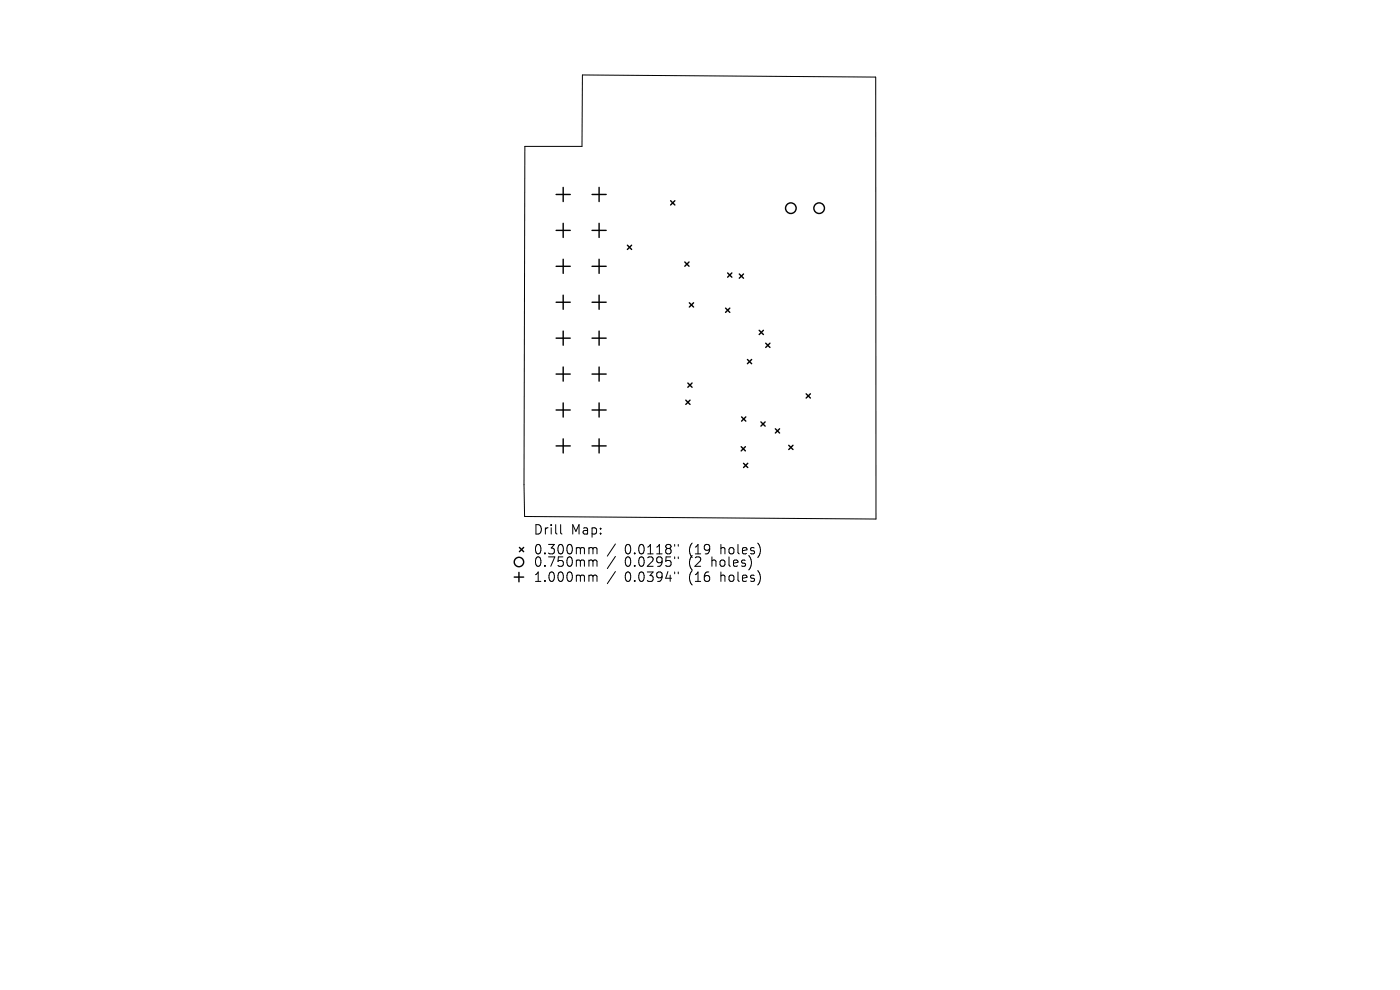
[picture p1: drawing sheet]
<svg xmlns="http://www.w3.org/2000/svg" width="297mm" height="210mm" viewBox="0 0 297 210" stroke-linecap="round" stroke-linejoin="round" font-family="sans-serif">
<defs><g id="words">
<g font-size="2.8">
<text x="113.1" y="113.7">Drill</text>
<text x="121.1" y="113.7">Map:</text>
<text x="113.1" y="117.9">0.300mm</text>
<text x="132.5" y="117.9">0.0118&quot;</text>
<text x="146.3" y="117.9">(19</text>
<text x="153.1" y="117.9">holes)</text>
<text x="113.1" y="120.5">0.750mm</text>
<text x="113.1" y="123.7">1.000mm</text>
<text x="132.5" y="120.5">0.0295&quot;</text>
<text x="132.5" y="123.7">0.0394&quot;</text>
<text x="146.3" y="120.5">(2</text>
<text x="146.3" y="123.7">(16</text>
<text x="151.2" y="120.5">holes)</text>
<text x="153.1" y="123.7">holes)</text>
</g>
</g></defs>
<g fill="none" stroke="#000" stroke-width=".21">
<path d="M123.6 15.9l62.2 .5v93.7l-74.5-.5-.1-6.8 .1-71.7h12.2zM118.9 111.3v1.7l.3 .3M125.2 116.2h.3l.3 .2M125.2 118.8h.3l.3 .3M125.8 116.4l.3-.2 .5 .1 .1 1.2M125.8 116.4v1.1M125.8 119.1v1M125.8 119.1l.3-.3 .5 .1 .1 1.2M130.6 115.4l-1.8 2.6M130.6 118l-1.8 2.6M143.1 115.5v.4M143.1 118.1v.4"/>
<path d="M143.9 115.5v.4M143.9 118.1v.4M125.2 122h.3l.3 .3M125.8 122.3v1M125.8 122.3l.3-.3 .5 .1 .1 1.2M130.6 121.2l-1.8 2.6M143.1 121.3v.4M143.9 121.3v.4"/>
</g>
<g fill="none" stroke="#000" stroke-width=".3">
<path d="M119.5 39.8v3M127.1 39.8v3M118 41.3h3M118 48.9h3M118 56.5h3M119.5 47.4v3M119.5 55v3M125.6 41.3h3M125.6 48.9h3M125.6 56.5h3M127.1 47.4v3M127.1 55v3"/>
<path d="M133.1 52l.9 .9M134 52l-.9 .9M142.3 42.6l.9 .9M143.2 42.6l-.9 .9M145.3 55.6l.9 .9M146.2 55.6l-.9 .9M154.4 57.9l.9 .9M155.3 57.9l-.9 .9M156.8 58.1l.9 .9M157.7 58.1l-.9 .9M118 64.1h3M118 71.7h3"/>
<path d="M118 79.4h3M119.5 62.6v3M119.5 70.2v3M119.5 77.9v3M125.6 64.1h3M125.6 71.7h3M125.6 79.4h3M127.1 62.6v3M127.1 70.2v3M127.1 77.9v3M146.2 64.2l.9 .9M147.1 64.2l-.9 .9"/>
<path d="M153.9 65.4l.9 .9M154.8 65.4l-.9 .9M158.6 76.3l.9 .9M159.5 76.3l-.9 .9M161.1 70.1l.9 .9M162 70.1l-.9 .9M162.4 72.8l.9 .9M163.3 72.8l-.9 .9M118 87h3M118 94.6h3M119.5 85.5v3M119.5 93.1v3"/>
<path d="M125.6 87h3M125.6 94.6h3M127.1 85.5v3M127.1 93.1v3M145.5 84.9l.9 .9M145.9 81.2l.9 .9M146.4 84.9l-.9 .9M146.8 81.2l-.9 .9M157.2 94.8l.9 .9M157.3 88.4l.9 .9M157.7 98.3l.9 .9M158.1 94.8l-.9 .9"/>
<path d="M158.2 88.4l-.9 .9M158.6 98.3l-.9 .9M161.4 89.5l.9 .9M162.3 89.5l-.9 .9M164.5 91l.9 .9M165.4 91l-.9 .9M167.3 94.5l.9 .9M168.2 94.5l-.9 .9M171 83.5l.9 .9M171.9 83.5l-.9 .9M110.2 116.1l.9 .9M111.1 116.1l-.9 .9"/>
<path d="M109.1 122.4h2M110.1 121.4v2"/>
<circle cx="167.8" cy="44.2" r="1.12"/>
<circle cx="173.8" cy="44.2" r="1.12"/>
<circle cx="110.1" cy="119.2" r="1"/>
</g>
<use href="#words"/>
</svg>
